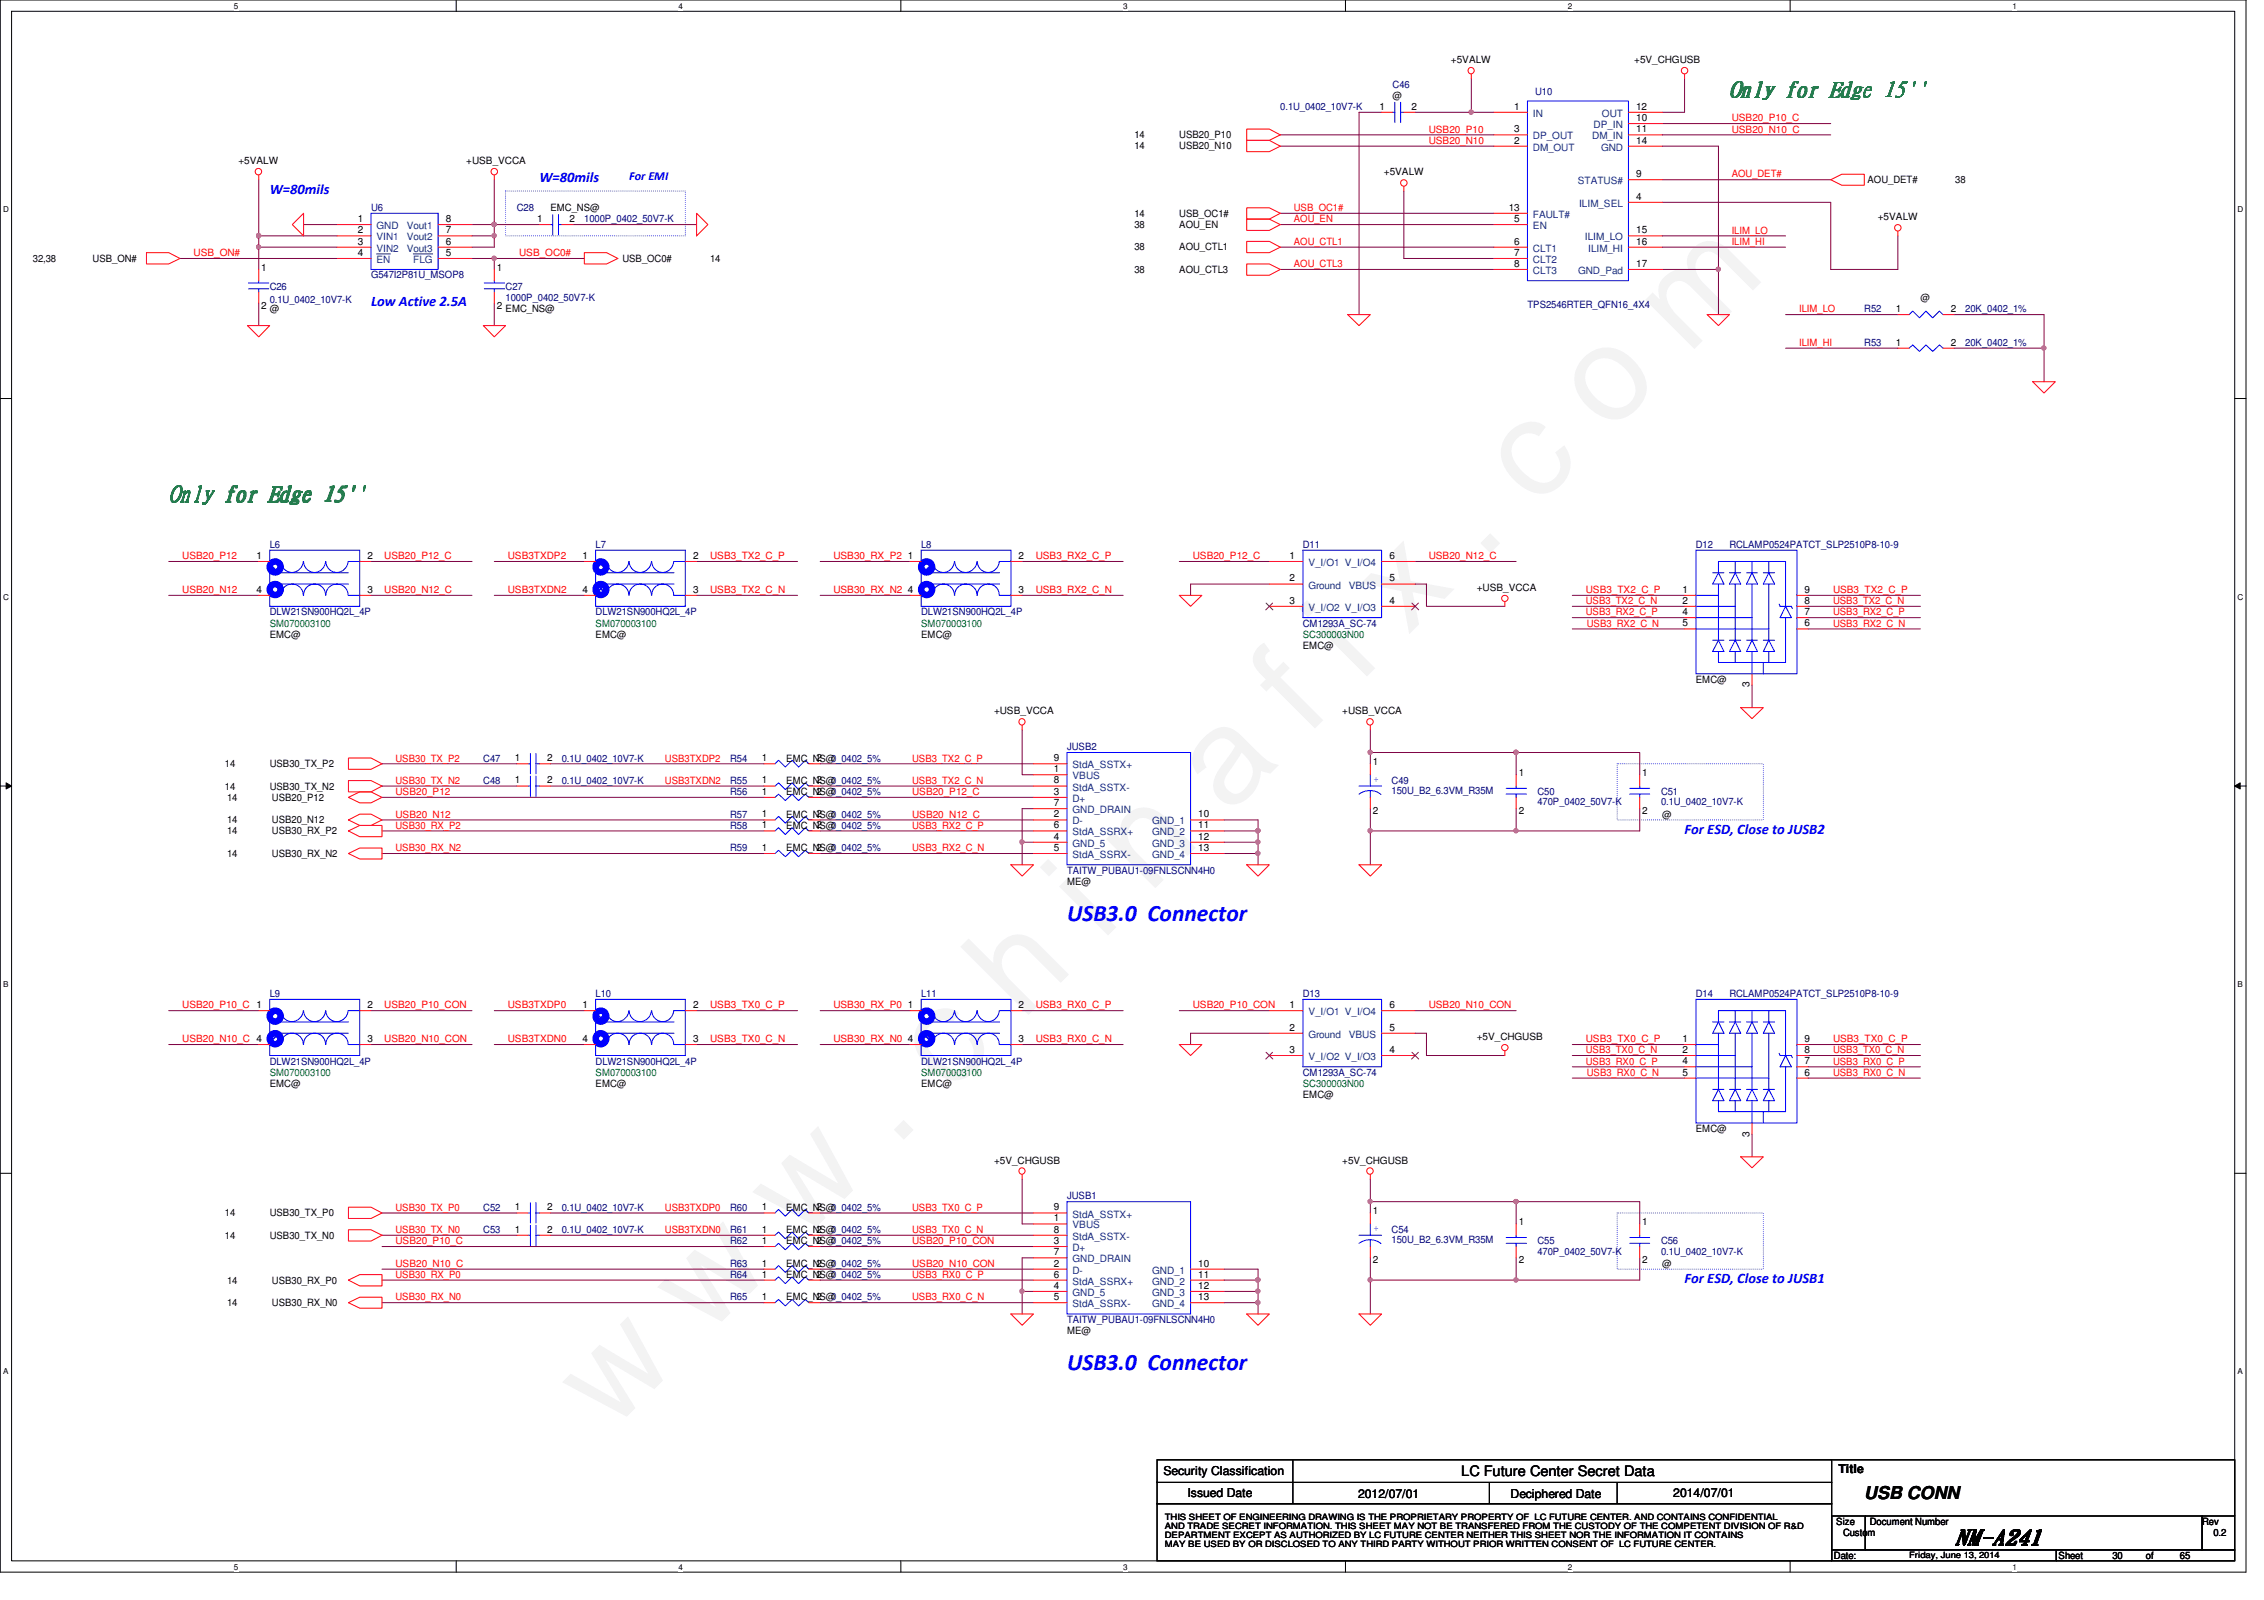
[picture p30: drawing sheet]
<svg xmlns="http://www.w3.org/2000/svg" width="297mm" height="210mm" viewBox="0 0 297 210" stroke-linecap="round" stroke-linejoin="round" font-family="sans-serif">
<defs><g id="words">
<text font-size="17.6" fill="#f0f" x="80.1" y="188" transform="rotate(-45 80.1 188)">w w w . c h i n a f i x . c o m</text>
<g font-size="3.1" fill="#00f">
<text x="140" y="120.8">USB3.0 Connector</text>
<text x="140" y="179.7">USB3.0 Connector</text>
</g>
<g font-size="2.8" fill="#008000">
<text x="227" y="12.6">Only for Edge 15''</text>
<text x="22.2" y="65.6">Only for Edge 15''</text>
</g>
<text font-size="2.8" x="256.4" y="202.7">NM-A241</text>
<text font-size="2.3" x="244.6" y="196.6">USB CONN</text>
<g font-size="1.9" fill="#00f">
<text x="70.8" y="23.9">W=80mils</text>
<text x="35.4" y="25.4">W=80mils</text>
<text x="48.7" y="40.1">Low Active 2.5A</text>
<text x="221" y="109.4">For ESD, Close to JUSB2</text>
<text x="221" y="168.3">For ESD, Close to JUSB1</text>
</g>
<text font-size="1.9" x="191.7" y="193.7">LC Future Center Secret Data</text>
<text font-size="1.6" fill="#00f" x="82.5" y="23.6">For EMI</text>
<g font-size="1.6">
<text x="152.7" y="193.5">Security Classification</text>
<text x="155.8" y="196.3">Issued Date</text>
<text x="178.2" y="196.5">2012/07/01</text>
<text x="198.2" y="196.5">Deciphered Date</text>
<text x="219.5" y="196.3">2014/07/01</text>
<text x="241.2" y="193.2">Title</text>
</g>
<g font-size="1.3" fill="#000080">
<text x="182.7" y="11.5">C46</text>
<text x="168" y="14.4">0.1U_0402_10V7-K</text>
<text x="201.4" y="12.4">U10</text>
<text x="48.7" y="27.7">U6</text>
<text x="67.8" y="27.7">C28</text>
<text x="76.7" y="29.2">1000P_0402_50V7-K</text>
<text x="35.4" y="38">C26</text>
<text x="35.4" y="39.8">0.1U_0402_10V7-K</text>
<text x="48.7" y="36.5">G547I2P81U_MSOP8</text>
<text x="66.3" y="38">C27</text>
<text x="66.3" y="39.5">1000P_0402_50V7-K</text>
<text x="200.4" y="40.4">TPS2546RTER_QFN16_4X4</text>
<text x="244.6" y="41">R52</text>
<text x="257.8" y="41">20K_0402_1%</text>
<text x="244.6" y="45.4">R53</text>
<text x="257.8" y="45.4">20K_0402_1%</text>
<text x="35.4" y="71.9">L6</text>
<text x="78.1" y="71.9">L7</text>
<text x="120.9" y="71.9">L8</text>
<text x="170.9" y="71.9">D11</text>
<text x="222.5" y="71.9">D12</text>
<text x="226.9" y="71.9">RCLAMP0524PATCT_SLP2510P8-10-9</text>
<text x="35.4" y="80.7">DLW21SN900HQ2L_4P</text>
<text x="78.1" y="80.7">DLW21SN900HQ2L_4P</text>
<text x="120.9" y="80.7">DLW21SN900HQ2L_4P</text>
<text x="170.9" y="82.2">CM1293A_SC-74</text>
<text x="63.4" y="99.9">C47</text>
<text x="73.7" y="99.9">0.1U_0402_10V7-K</text>
<text x="95.8" y="99.9">R54</text>
<text x="140" y="98.4">JUSB2</text>
<text x="63.4" y="102.8">C48</text>
<text x="73.7" y="102.8">0.1U_0402_10V7-K</text>
<text x="95.8" y="102.8">R55</text>
<text x="95.8" y="104.3">R56</text>
<text x="95.8" y="107.3">R57</text>
<text x="182.6" y="102.8">C49</text>
<text x="182.6" y="104.2">150U_B2_6.3VM_R35M</text>
<text x="201.7" y="104.3">C50</text>
<text x="201.7" y="105.7">470P_0402_50V7-K</text>
<text x="217.9" y="104.3">C51</text>
<text x="217.9" y="105.7">0.1U_0402_10V7-K</text>
<text x="95.8" y="111.7">R59</text>
<text x="95.8" y="108.8">R58</text>
<text x="140" y="114.6">TAITW_PUBAU1-09FNLSCNN4H0</text>
<text x="35.4" y="130.9">L9</text>
<text x="78.1" y="130.9">L10</text>
<text x="120.9" y="130.9">L11</text>
<text x="170.9" y="130.9">D13</text>
<text x="222.5" y="130.9">D14</text>
<text x="226.9" y="130.9">RCLAMP0524PATCT_SLP2510P8-10-9</text>
<text x="35.4" y="139.7">DLW21SN900HQ2L_4P</text>
<text x="78.1" y="139.7">DLW21SN900HQ2L_4P</text>
<text x="120.9" y="139.7">DLW21SN900HQ2L_4P</text>
<text x="170.9" y="141.1">CM1293A_SC-74</text>
<text x="63.4" y="158.8">C52</text>
<text x="63.4" y="161.8">C53</text>
<text x="73.7" y="158.8">0.1U_0402_10V7-K</text>
<text x="73.7" y="161.8">0.1U_0402_10V7-K</text>
<text x="95.8" y="158.8">R60</text>
<text x="95.8" y="161.8">R61</text>
<text x="140" y="157.4">JUSB1</text>
<text x="182.6" y="161.8">C54</text>
<text x="95.8" y="166.2">R63</text>
<text x="95.8" y="163.2">R62</text>
<text x="95.8" y="167.7">R64</text>
<text x="182.6" y="163.1">150U_B2_6.3VM_R35M</text>
<text x="201.7" y="163.2">C55</text>
<text x="201.7" y="164.6">470P_0402_50V7-K</text>
<text x="217.9" y="163.2">C56</text>
<text x="217.9" y="164.6">0.1U_0402_10V7-K</text>
<text x="95.8" y="170.6">R65</text>
<text x="140" y="173.6">TAITW_PUBAU1-09FNLSCNN4H0</text>
</g>
<g font-size="1.3">
<text x="190.4" y="8.3">+5VALW</text>
<text x="214.4" y="8.3">+5V_CHGUSB</text>
<text x="181" y="14.4">1</text>
<text x="182.7" y="13">@</text>
<text x="185.2" y="14.4">2</text>
<text x="198.7" y="14.4">1</text>
<text x="198.7" y="17.4">3</text>
<text x="214.7" y="14.4">12</text>
<text x="214.7" y="15.9">10</text>
<text x="214.7" y="17.4">11</text>
<text x="31.3" y="21.5">+5VALW</text>
<text x="61.2" y="21.5">+USB_VCCA</text>
<text x="148.8" y="18.1">14</text>
<text x="148.8" y="19.6">14</text>
<text x="154.7" y="18.1">USB20_P10</text>
<text x="154.7" y="19.6">USB20_N10</text>
<text x="181.6" y="23">+5VALW</text>
<text x="198.7" y="18.8">2</text>
<text x="214.7" y="18.8">14</text>
<text x="214.7" y="23.2">9</text>
<text x="46.9" y="29.1">1</text>
<text x="58.5" y="29.1">8</text>
<text x="70.5" y="29.1">1</text>
<text x="72.2" y="27.7">EMC_NS@</text>
<text x="74.7" y="29.1">2</text>
<text x="148.8" y="29.9">38</text>
<text x="148.8" y="28.4">14</text>
<text x="154.7" y="29.9">AOU_EN</text>
<text x="154.7" y="28.4">USB_OC1#</text>
<text x="197.9" y="27.6">13</text>
<text x="198.7" y="29.1">5</text>
<text x="214.7" y="26.2">4</text>
<text x="245" y="24">AOU_DET#</text>
<text x="246.4" y="28.9">+5VALW</text>
<text x="256.5" y="24">38</text>
<text x="4.3" y="34.3">32,38</text>
<text x="12.1" y="34.3">USB_ON#</text>
<text x="34.3" y="35.5">1</text>
<text x="46.9" y="33.6">4</text>
<text x="46.9" y="32.1">3</text>
<text x="46.9" y="30.6">2</text>
<text x="58.5" y="32.1">6</text>
<text x="58.5" y="30.6">7</text>
<text x="58.5" y="33.6">5</text>
<text x="65.2" y="35.5">1</text>
<text x="81.7" y="34.3">USB_OC0#</text>
<text x="93.2" y="34.3">14</text>
<text x="148.8" y="35.8">38</text>
<text x="148.8" y="32.9">38</text>
<text x="154.7" y="35.8">AOU_CTL3</text>
<text x="154.7" y="32.9">AOU_CTL1</text>
<text x="198.7" y="32.1">6</text>
<text x="198.7" y="33.6">7</text>
<text x="198.7" y="35">8</text>
<text x="214.7" y="30.6">15</text>
<text x="214.7" y="35">17</text>
<text x="214.7" y="32.1">16</text>
<text x="34.3" y="40.5">2</text>
<text x="35.4" y="41">@</text>
<text x="65.2" y="40.5">2</text>
<text x="66.3" y="41">EMC_NS@</text>
<text x="248.7" y="40.9">1</text>
<text x="252" y="39.5">@</text>
<text x="255.9" y="40.9">2</text>
<text x="248.7" y="45.3">1</text>
<text x="255.9" y="45.3">2</text>
<text x="33.7" y="73.3">1</text>
<text x="33.7" y="77.8">4</text>
<text x="48.2" y="73.3">2</text>
<text x="48.2" y="77.8">3</text>
<text x="76.4" y="73.3">1</text>
<text x="76.4" y="77.8">4</text>
<text x="90.9" y="73.3">2</text>
<text x="90.9" y="77.8">3</text>
<text x="119.1" y="73.3">1</text>
<text x="119.1" y="77.8">4</text>
<text x="133.6" y="73.3">2</text>
<text x="133.6" y="77.8">3</text>
<text x="169.2" y="73.3">1</text>
<text x="169.2" y="76.3">2</text>
<text x="182.3" y="73.3">6</text>
<text x="182.3" y="76.3">5</text>
<text x="193.8" y="77.5">+USB_VCCA</text>
<text x="220.8" y="77.8">1</text>
<text x="236.8" y="77.8">9</text>
<text x="35.4" y="83.7">EMC@</text>
<text x="78.1" y="83.7">EMC@</text>
<text x="120.9" y="83.7">EMC@</text>
<text x="169.2" y="79.2">3</text>
<text x="182.3" y="79.2">4</text>
<text x="220.8" y="80.7">4</text>
<text x="220.8" y="82.2">5</text>
<text x="220.8" y="79.2">2</text>
<text x="236.8" y="80.7">7</text>
<text x="236.8" y="82.2">6</text>
<text x="236.8" y="79.2">8</text>
<text x="170.9" y="85.2">EMC@</text>
<text x="222.5" y="89.6">EMC@</text>
<text x="130.4" y="93.7">+USB_VCCA</text>
<text x="176.1" y="93.7">+USB_VCCA</text>
<text x="229.5" y="90.2" transform="rotate(-90 229.5 90.2)">3</text>
<text x="29.5" y="100.6">14</text>
<text x="35.4" y="100.6">USB30_TX_P2</text>
<text x="67.6" y="99.9">1</text>
<text x="71.8" y="99.9">2</text>
<text x="99.9" y="99.9">1</text>
<text x="103.2" y="99.9">EMC_NS@0_0402_5%</text>
<text x="107.1" y="99.9">2</text>
<text x="138.3" y="101.3">1</text>
<text x="138.3" y="99.9">9</text>
<text x="180.1" y="100.3">1</text>
<text x="199.3" y="101.8">1</text>
<text x="215.5" y="101.8">1</text>
<text x="29.5" y="103.6">14</text>
<text x="29.8" y="105.1">14</text>
<text x="29.8" y="108">14</text>
<text x="35.4" y="103.6">USB30_TX_N2</text>
<text x="35.7" y="105.1">USB20_P12</text>
<text x="35.7" y="108">USB20_N12</text>
<text x="67.6" y="102.8">1</text>
<text x="71.8" y="102.8">2</text>
<text x="99.9" y="102.8">1</text>
<text x="99.9" y="104.3">1</text>
<text x="99.9" y="107.2">1</text>
<text x="103.2" y="102.8">EMC_NS@0_0402_5%</text>
<text x="103.2" y="104.3">EMC_NS@0_0402_5%</text>
<text x="103.2" y="107.3">EMC_NS@0_0402_5%</text>
<text x="107.1" y="102.8">2</text>
<text x="107.1" y="104.3">2</text>
<text x="107.1" y="107.2">2</text>
<text x="138.3" y="102.8">8</text>
<text x="138.3" y="104.3">3</text>
<text x="138.3" y="107.2">2</text>
<text x="138.3" y="105.7">7</text>
<text x="157.2" y="107.2">10</text>
<text x="180.1" y="106.8">2</text>
<text x="199.3" y="106.8">2</text>
<text x="215.5" y="106.8">2</text>
<text x="218.1" y="107.3">@</text>
<text x="29.8" y="109.5">14</text>
<text x="29.8" y="112.4">14</text>
<text x="35.7" y="109.5">USB30_RX_P2</text>
<text x="35.7" y="112.4">USB30_RX_N2</text>
<text x="99.9" y="111.6">1</text>
<text x="99.9" y="108.7">1</text>
<text x="103.2" y="111.7">EMC_NS@0_0402_5%</text>
<text x="103.2" y="108.8">EMC_NS@0_0402_5%</text>
<text x="107.1" y="111.6">2</text>
<text x="107.1" y="108.7">2</text>
<text x="138.3" y="110.2">4</text>
<text x="138.3" y="111.6">5</text>
<text x="138.3" y="108.7">6</text>
<text x="157.2" y="108.7">11</text>
<text x="157.2" y="111.6">13</text>
<text x="157.2" y="110.2">12</text>
<text x="140" y="116.1">ME@</text>
<text x="48.2" y="132.2">2</text>
<text x="48.2" y="136.7">3</text>
<text x="76.4" y="132.2">1</text>
<text x="76.4" y="136.7">4</text>
<text x="90.9" y="132.2">2</text>
<text x="90.9" y="136.7">3</text>
<text x="119.1" y="132.2">1</text>
<text x="119.1" y="136.7">4</text>
<text x="133.6" y="132.2">2</text>
<text x="133.6" y="136.7">3</text>
<text x="169.2" y="132.2">1</text>
<text x="169.2" y="135.2">2</text>
<text x="182.3" y="132.2">6</text>
<text x="182.3" y="135.2">5</text>
<text x="193.8" y="136.4">+5V_CHGUSB</text>
<text x="220.8" y="136.7">1</text>
<text x="236.8" y="136.7">9</text>
<text x="35.4" y="142.6">EMC@</text>
<text x="78.1" y="142.6">EMC@</text>
<text x="120.9" y="142.6">EMC@</text>
<text x="169.2" y="138.1">3</text>
<text x="182.3" y="138.1">4</text>
<text x="220.8" y="139.6">4</text>
<text x="220.8" y="141.1">5</text>
<text x="220.8" y="138.1">2</text>
<text x="236.8" y="139.6">7</text>
<text x="236.8" y="141.1">6</text>
<text x="236.8" y="138.1">8</text>
<text x="170.9" y="144.1">EMC@</text>
<text x="222.5" y="148.5">EMC@</text>
<text x="229.5" y="149.1" transform="rotate(-90 229.5 149.1)">3</text>
<text x="130.4" y="152.7">+5V_CHGUSB</text>
<text x="176.1" y="152.7">+5V_CHGUSB</text>
<text x="29.5" y="159.6">14</text>
<text x="35.4" y="159.6">USB30_TX_P0</text>
<text x="67.6" y="158.8">1</text>
<text x="67.6" y="161.7">1</text>
<text x="71.8" y="158.8">2</text>
<text x="71.8" y="161.7">2</text>
<text x="99.9" y="158.8">1</text>
<text x="99.9" y="161.7">1</text>
<text x="103.2" y="158.8">EMC_NS@0_0402_5%</text>
<text x="103.2" y="161.8">EMC_NS@0_0402_5%</text>
<text x="107.1" y="158.8">2</text>
<text x="107.1" y="161.7">2</text>
<text x="138.3" y="160.2">1</text>
<text x="138.3" y="161.7">8</text>
<text x="138.3" y="158.8">9</text>
<text x="180.1" y="159.3">1</text>
<text x="199.3" y="160.7">1</text>
<text x="215.5" y="160.7">1</text>
<text x="29.5" y="162.5">14</text>
<text x="35.4" y="162.5">USB30_TX_N0</text>
<text x="99.9" y="166.2">1</text>
<text x="99.9" y="163.2">1</text>
<text x="99.9" y="167.6">1</text>
<text x="103.2" y="166.2">EMC_NS@0_0402_5%</text>
<text x="103.2" y="163.2">EMC_NS@0_0402_5%</text>
<text x="103.2" y="167.7">EMC_NS@0_0402_5%</text>
<text x="107.1" y="166.2">2</text>
<text x="107.1" y="163.2">2</text>
<text x="107.1" y="167.6">2</text>
<text x="138.3" y="163.2">3</text>
<text x="138.3" y="166.2">2</text>
<text x="138.3" y="164.7">7</text>
<text x="138.3" y="167.6">6</text>
<text x="157.2" y="167.6">11</text>
<text x="157.2" y="166.2">10</text>
<text x="180.1" y="165.7">2</text>
<text x="199.3" y="165.7">2</text>
<text x="215.5" y="165.7">2</text>
<text x="218.1" y="166.2">@</text>
<text x="29.8" y="171.4">14</text>
<text x="29.8" y="168.4">14</text>
<text x="35.7" y="171.4">USB30_RX_N0</text>
<text x="35.7" y="168.4">USB30_RX_P0</text>
<text x="99.9" y="170.6">1</text>
<text x="103.2" y="170.6">EMC_NS@0_0402_5%</text>
<text x="107.1" y="170.6">2</text>
<text x="138.3" y="169.1">4</text>
<text x="138.3" y="170.6">5</text>
<text x="157.2" y="170.6">13</text>
<text x="157.2" y="169.1">12</text>
<text x="140" y="175">ME@</text>
<text x="240.9" y="200.1">Size</text>
<text x="241.8" y="201.5">Custom</text>
<text x="245.3" y="200.1">Document Number</text>
<text x="288.9" y="200.1">Rev</text>
<text x="290.4" y="201.5">0.2</text>
<text x="240.6" y="204.5">Date:</text>
<text x="270.1" y="204.5">Sheet</text>
<text x="277.2" y="204.5">30</text>
<text x="281.6" y="204.5">of</text>
<text x="286" y="204.5">65</text>
</g>
<g font-size="1.3" fill="#f00">
<text x="187.4" y="17.4">USB20_P10</text>
<text x="227.2" y="17.4">USB20_N10_C</text>
<text x="227.2" y="15.9">USB20_P10_C</text>
<text x="187.4" y="18.9">USB20_N10</text>
<text x="227.2" y="23.3">AOU_DET#</text>
<text x="169.8" y="29.2">AOU_EN</text>
<text x="169.8" y="27.7">USB_OC1#</text>
<text x="25.4" y="33.6">USB_ON#</text>
<text x="68.1" y="33.6">USB_OC0#</text>
<text x="169.8" y="32.1">AOU_CTL1</text>
<text x="169.8" y="35.1">AOU_CTL3</text>
<text x="227.2" y="32.1">ILIM_HI</text>
<text x="227.2" y="30.6">ILIM_LO</text>
<text x="236" y="41">ILIM_LO</text>
<text x="236" y="45.4">ILIM_HI</text>
<text x="23.9" y="77.8">USB20_N12</text>
<text x="23.9" y="73.4">USB20_P12</text>
<text x="50.4" y="77.8">USB20_N12_C</text>
<text x="50.4" y="73.4">USB20_P12_C</text>
<text x="66.6" y="77.8">USB3TXDN2</text>
<text x="66.6" y="73.4">USB3TXDP2</text>
<text x="93.2" y="77.8">USB3_TX2_C_N</text>
<text x="93.2" y="73.4">USB3_TX2_C_P</text>
<text x="109.3" y="77.8">USB30_RX_N2</text>
<text x="109.3" y="73.4">USB30_RX_P2</text>
<text x="135.9" y="77.8">USB3_RX2_C_N</text>
<text x="135.9" y="73.4">USB3_RX2_C_P</text>
<text x="156.5" y="73.4">USB20_P12_C</text>
<text x="187.4" y="73.4">USB20_N12_C</text>
<text x="208.1" y="77.8">USB3_TX2_C_P</text>
<text x="240.5" y="77.8">USB3_TX2_C_P</text>
<text x="208.1" y="79.2">USB3_TX2_C_N</text>
<text x="208.1" y="80.7">USB3_RX2_C_P</text>
<text x="208.2" y="82.2">USB3_RX2_C_N</text>
<text x="240.5" y="80.7">USB3_RX2_C_P</text>
<text x="240.5" y="79.2">USB3_TX2_C_N</text>
<text x="240.5" y="82.2">USB3_RX2_C_N</text>
<text x="51.9" y="99.9">USB30_TX_P2</text>
<text x="87.2" y="99.9">USB3TXDP2</text>
<text x="119.7" y="99.9">USB3_TX2_C_P</text>
<text x="51.9" y="102.8">USB30_TX_N2</text>
<text x="51.9" y="107.3">USB20_N12</text>
<text x="51.9" y="104.3">USB20_P12</text>
<text x="87.2" y="102.8">USB3TXDN2</text>
<text x="119.7" y="107.3">USB20_N12_C</text>
<text x="119.7" y="102.8">USB3_TX2_C_N</text>
<text x="119.7" y="104.3">USB20_P12_C</text>
<text x="51.9" y="111.7">USB30_RX_N2</text>
<text x="51.9" y="108.7">USB30_RX_P2</text>
<text x="119.7" y="108.7">USB3_RX2_C_P</text>
<text x="119.7" y="111.7">USB3_RX2_C_N</text>
<text x="23.9" y="136.7">USB20_N10_C 4</text>
<text x="23.9" y="132.3">USB20_P10_C 1</text>
<text x="50.4" y="136.7">USB20_N10_CON</text>
<text x="50.4" y="132.3">USB20_P10_CON</text>
<text x="66.6" y="136.7">USB3TXDN0</text>
<text x="66.6" y="132.3">USB3TXDP0</text>
<text x="93.2" y="136.7">USB3_TX0_C_N</text>
<text x="93.2" y="132.3">USB3_TX0_C_P</text>
<text x="109.3" y="136.7">USB30_RX_N0</text>
<text x="109.3" y="132.3">USB30_RX_P0</text>
<text x="135.9" y="136.7">USB3_RX0_C_N</text>
<text x="135.9" y="132.3">USB3_RX0_C_P</text>
<text x="156.5" y="132.3">USB20_P10_CON</text>
<text x="187.4" y="132.3">USB20_N10_CON</text>
<text x="208.1" y="136.7">USB3_TX0_C_P</text>
<text x="240.5" y="136.7">USB3_TX0_C_P</text>
<text x="208.1" y="138.2">USB3_TX0_C_N</text>
<text x="208.1" y="139.7">USB3_RX0_C_P</text>
<text x="208.2" y="141.1">USB3_RX0_C_N</text>
<text x="240.5" y="138.2">USB3_TX0_C_N</text>
<text x="240.5" y="139.7">USB3_RX0_C_P</text>
<text x="240.5" y="141.1">USB3_RX0_C_N</text>
<text x="51.9" y="161.8">USB30_TX_N0</text>
<text x="51.9" y="158.8">USB30_TX_P0</text>
<text x="87.2" y="158.8">USB3TXDP0</text>
<text x="87.2" y="161.8">USB3TXDN0</text>
<text x="119.7" y="158.8">USB3_TX0_C_P</text>
<text x="119.7" y="161.8">USB3_TX0_C_N</text>
<text x="51.9" y="167.6">USB30_RX_P0</text>
<text x="51.9" y="166.2">USB20_N10_C</text>
<text x="51.9" y="163.2">USB20_P10_C</text>
<text x="119.7" y="166.2">USB20_N10_CON</text>
<text x="119.7" y="163.2">USB20_P10_CON</text>
<text x="119.7" y="167.6">USB3_RX0_C_P</text>
<text x="51.9" y="170.6">USB30_RX_N0</text>
<text x="119.7" y="170.6">USB3_RX0_C_N</text>
</g>
<g font-size="1.3" fill="#004080">
<text x="201.1" y="15.3">IN</text>
<text x="209.1" y="16.8">DP_IN</text>
<text x="210.2" y="15.3">OUT</text>
<text x="201.1" y="19.8">DM_OUT</text>
<text x="201.1" y="18.3">DP_OUT</text>
<text x="208.9" y="18.3">DM_IN</text>
<text x="210.1" y="19.8">GND</text>
<text x="201.1" y="28.6">FAULT#</text>
<text x="207" y="24.2">STATUS#</text>
<text x="207.2" y="27.1">ILIM_SEL</text>
<text x="49.4" y="33">VIN2</text>
<text x="49.4" y="30.1">GND</text>
<text x="49.4" y="34.5">EN</text>
<text x="49.4" y="31.5">VIN1</text>
<text x="53.4" y="33">Vout3</text>
<text x="53.4" y="31.5">Vout2</text>
<text x="53.4" y="30.1">Vout1</text>
<text x="54.2" y="34.5">FLG</text>
<text x="201.1" y="30.1">EN</text>
<text x="201.1" y="33">CLT1</text>
<text x="201.1" y="34.5">CLT2</text>
<text x="201.1" y="35.9">CLT3</text>
<text x="207" y="35.9">GND_Pad</text>
<text x="207.9" y="31.5">ILIM_LO</text>
<text x="208.4" y="33">ILIM_HI</text>
<text x="171.7" y="74.3">V_I/O1 V_I/O4</text>
<text x="171.7" y="77.2">Ground</text>
<text x="176.9" y="77.2">VBUS</text>
<text x="171.7" y="80.1">V_I/O2 V_I/O3</text>
<text x="140.7" y="100.8">StdA_SSTX+</text>
<text x="140.7" y="102.2">VBUS</text>
<text x="140.7" y="103.7">StdA_SSTX-</text>
<text x="140.7" y="105.2">D+</text>
<text x="140.7" y="106.7">GND_DRAIN</text>
<text x="140.7" y="108.2">D-</text>
<text x="140.7" y="111.1">GND_5</text>
<text x="140.7" y="112.6">StdA_SSRX-</text>
<text x="140.7" y="109.6">StdA_SSRX+</text>
<text x="151.2" y="109.6">GND_2</text>
<text x="151.2" y="108.2">GND_1</text>
<text x="151.2" y="112.6">GND_4</text>
<text x="151.2" y="111.1">GND_3</text>
<text x="171.7" y="133.2">V_I/O1 V_I/O4</text>
<text x="171.7" y="136.1">Ground</text>
<text x="176.9" y="136.1">VBUS</text>
<text x="171.7" y="139.1">V_I/O2 V_I/O3</text>
<text x="140.7" y="161.2">VBUS</text>
<text x="140.7" y="159.7">StdA_SSTX+</text>
<text x="140.7" y="162.6">StdA_SSTX-</text>
<text x="140.7" y="164.1">D+</text>
<text x="140.7" y="167.1">D-</text>
<text x="140.7" y="165.6">GND_DRAIN</text>
<text x="151.2" y="167.1">GND_1</text>
<text x="140.7" y="170">GND_5</text>
<text x="140.7" y="171.5">StdA_SSRX-</text>
<text x="140.7" y="168.5">StdA_SSRX+</text>
<text x="151.2" y="168.5">GND_2</text>
<text x="151.2" y="171.5">GND_4</text>
<text x="151.2" y="170">GND_3</text>
</g>
<g font-size="1.3" fill="#008000">
<text x="35.4" y="82.2">SM070003100</text>
<text x="78.1" y="82.2">SM070003100</text>
<text x="120.9" y="82.2">SM070003100</text>
<text x="170.9" y="83.7">SC300003N00</text>
<text x="35.4" y="141.1">SM070003100</text>
<text x="78.1" y="141.1">SM070003100</text>
<text x="120.9" y="141.1">SM070003100</text>
<text x="170.9" y="142.6">SC300003N00</text>
</g>
<g font-size="1.3" fill="#00f">
<text x="180.2" y="102.6">+</text>
<text x="180.2" y="161.5">+</text>
</g>
<g font-size="1.1">
<text x="30.7" y="1.1">5</text>
<text x="89" y="1.1">4</text>
<text x="147.4" y="1.1">3</text>
<text x="205.7" y="1.1">2</text>
<text x="264" y="1.1">1</text>
<text x=".4" y="27.9">D</text>
<text x="293.6" y="27.9">D</text>
<text x=".4" y="78.7">C</text>
<text x="293.6" y="78.7">C</text>
<text x=".4" y="129.5">B</text>
<text x="293.6" y="129.5">B</text>
<text x=".4" y="180.3">A</text>
<text x="293.6" y="180.3">A</text>
<text x="152.8" y="201.8">DEPARTMENT EXCEPT AS AUTHORIZED BY LC FUTURE CENTER NEITHER THIS SHEET NOR THE INFORMATION IT CONTAINS</text>
<text x="152.8" y="202.9">MAY BE USED BY OR DISCLOSED TO ANY THIRD PARTY WITHOUT PRIOR WRITTEN CONSENT OF LC FUTURE CENTER.</text>
<text x="152.8" y="199.4">THIS SHEET OF ENGINEERING DRAWING IS THE PROPRIETARY PROPERTY OF LC FUTURE CENTER. AND CONTAINS CONFIDENTIAL</text>
<text x="152.8" y="200.6">AND TRADE SECRET INFORMATION. THIS SHEET MAY NOT BE TRANSFERED FROM THE CUSTODY OF THE COMPETENT DIVISION OF R&amp;D</text>
<text x="30.7" y="205.9">5</text>
<text x="89" y="205.9">4</text>
<text x="147.4" y="205.9">3</text>
<text x="205.7" y="205.9">2</text>
<text x="250.5" y="204.4">Friday, June 13, 2014</text>
<text x="264" y="205.9">1</text>
</g>
</g></defs>
<path d="M0 0h294.7v206.2h-294.7zM1.5 1.5h291.7v203.3h-291.7z" fill="none" stroke="#000" stroke-width=".13"/>
<g fill="#fff">
<path d="M30.7 .2h.6v1.2h-.6z"/>
<path d="M30.7 204.9h.6v1.2h-.6z"/>
</g>
<path d="M59.9 0v1.5M59.9 204.8v1.4" fill="none" stroke="#000" stroke-width=".13"/>
<g fill="#fff">
<path d="M89 .2h.6v1.2h-.6z"/>
<path d="M89 204.9h.6v1.2h-.6z"/>
</g>
<path d="M118.2 0v1.5M118.2 204.8v1.4" fill="none" stroke="#000" stroke-width=".13"/>
<g fill="#fff">
<path d="M147.4 .2h.6v1.2h-.6z"/>
<path d="M147.4 204.9h.6v1.2h-.6z"/>
</g>
<path d="M176.5 0v1.5M176.5 204.8v1.4" fill="none" stroke="#000" stroke-width=".13"/>
<g fill="#fff">
<path d="M205.7 .2h.6v1.2h-.6z"/>
<path d="M205.7 204.9h.6v1.2h-.6z"/>
</g>
<path d="M234.9 0v1.5M234.9 204.8v1.4" fill="none" stroke="#000" stroke-width=".13"/>
<g fill="#fff">
<path d="M264 .2h.6v1.2h-.6z"/>
<path d="M264 204.9h.6v1.2h-.6z"/>
<path d="M.4 26.9h.8v1.2h-.8z"/>
<path d="M293.6 26.9h.7v1.2h-.7z"/>
<path d="M.4 77.7h.8v1.2h-.8z"/>
<path d="M293.6 77.7h.7v1.2h-.7z"/>
</g>
<path d="M0 52.3h1.5M293.2 52.3h1.5" fill="none" stroke="#000" stroke-width=".13"/>
<g fill="#fff">
<path d="M.4 128.5h.7v1.2h-.7z"/>
<path d="M293.6 128.5h.7v1.2h-.7z"/>
</g>
<path d="M0 103.1h1.5M.8 102.7l.7 .4-.7 .4zM293.2 103.1l.7-.4v.8zM293.2 103.1h1.5" fill="none" stroke="#000" stroke-width=".13"/>
<path d="M.8 102.7l.7 .4-.7 .4zM293.2 103.1l.7-.4v.8z" fill="#000"/>
<g fill="#fff">
<path d="M.4 179.3h.7v1.2h-.7z"/>
<path d="M293.6 179.3h.7v1.2h-.7z"/>
</g>
<path d="M0 153.9h1.5M293.2 153.9h1.5" fill="none" stroke="#000" stroke-width=".13"/>
<path d="M66.3 25.1h23.6v5.8h-23.6z" fill="none" stroke="#00f" stroke-width=".13" stroke-dasharray="0 .3"/>
<g fill="none" stroke="#800040" stroke-width=".13">
<path d="M64.9 29.5v1.4h-3M50.1 112h50.1M50.1 109h50.1M50.1 107.6h50.1M50.1 104.6h50.1M50.1 100.2h17.7M50.1 103.1h17.7M50.1 159.1h17.7M50.1 167.9h50.1M50.1 170.9h50.1M50.1 166.5h50.1M50.1 163.5h50.1"/>
<path d="M50.1 162.1h17.7"/>
</g>
<circle cx="64.8" cy="30.9" r=".29" fill="#f0f"/>
<circle cx="64.8" cy="30.9" r=".29" fill="none" stroke="#f0f" stroke-width=".13"/>
<circle cx="64.8" cy="29.4" r=".29" fill="#f0f"/>
<circle cx="64.8" cy="29.4" r=".29" fill="none" stroke="#f0f" stroke-width=".13"/>
<path d="M64.9 23.6v5.9h-3M64.9 30.9v1.5h-3" fill="none" stroke="#800040" stroke-width=".13"/>
<circle cx="64.8" cy="29.4" r=".29" fill="#f0f"/>
<circle cx="64.8" cy="29.4" r=".29" fill="none" stroke="#f0f" stroke-width=".13"/>
<path d="M33.9 30.9h10.3M64.9 39.8v2.9M64.9 33.9v1.4" fill="none" stroke="#800040" stroke-width=".13"/>
<circle cx="33.9" cy="30.9" r=".29" fill="#f0f"/>
<circle cx="33.9" cy="30.9" r=".29" fill="none" stroke="#f0f" stroke-width=".13"/>
<path d="M33.9 23.6v7.3" fill="none" stroke="#800040" stroke-width=".13"/>
<circle cx="33.9" cy="30.9" r=".29" fill="#f0f"/>
<circle cx="33.9" cy="30.9" r=".29" fill="none" stroke="#f0f" stroke-width=".13"/>
<path d="M33.9 32.4h10.3" fill="none" stroke="#800040" stroke-width=".13"/>
<circle cx="33.9" cy="32.4" r=".29" fill="#f0f"/>
<circle cx="33.9" cy="32.4" r=".29" fill="none" stroke="#f0f" stroke-width=".13"/>
<path d="M33.9 30.9v1.5" fill="none" stroke="#800040" stroke-width=".13"/>
<circle cx="33.9" cy="30.9" r=".29" fill="#f0f"/>
<circle cx="33.9" cy="30.9" r=".29" fill="none" stroke="#f0f" stroke-width=".13"/>
<path d="M23.6 33.9h20.6M39.8 29.5h4.4M64.9 29.5h5.9" fill="none" stroke="#800040" stroke-width=".13"/>
<circle cx="64.8" cy="29.4" r=".29" fill="#f0f"/>
<circle cx="64.8" cy="29.4" r=".29" fill="none" stroke="#f0f" stroke-width=".13"/>
<path d="M64.9 33.9h11.8" fill="none" stroke="#800040" stroke-width=".13"/>
<circle cx="64.8" cy="33.9" r=".29" fill="#f0f"/>
<circle cx="64.8" cy="33.9" r=".29" fill="none" stroke="#f0f" stroke-width=".13"/>
<g fill="none" stroke="#800040" stroke-width=".13">
<path d="M193 10.3v4.4h3M218.1 19.2h7.4M221 10.3v4.4h-2.9M33.9 32.4v2.9M33.9 39.8v2.9M61.9 33.9h3M249 30.9v4.4M22.1 78.1h11.8M22.1 73.7h11.8M48.7 78.1h13.2M48.7 73.7h13.2M64.9 78.1h11.8"/>
<path d="M64.9 73.7h11.8M237.2 78.1h14.8M237.2 79.5h14.8M237.2 81h14.8M237.2 82.5h14.8M22.1 137h11.8M22.1 132.6h11.8M48.7 137h13.2M48.7 132.6h13.2M64.9 137h11.8M64.9 132.6h11.8M237.2 137h14.8"/>
<path d="M237.2 138.5h14.8M237.2 140h14.8M237.2 141.4h14.8"/>
</g>
<circle cx="193" cy="14.7" r=".29" fill="#f0f"/>
<circle cx="193" cy="14.7" r=".29" fill="none" stroke="#f0f" stroke-width=".13"/>
<path d="M256.4 41.3h11.8v4.4M256.4 45.7h11.8M268.2 45.7v4.4" fill="none" stroke="#800040" stroke-width=".13"/>
<circle cx="268.1" cy="45.7" r=".29" fill="#f0f"/>
<circle cx="268.1" cy="45.7" r=".29" fill="none" stroke="#f0f" stroke-width=".13"/>
<path d="M168 19.2h28M168 17.7h28M181.3 14.7h-3v26.6M185.7 14.7h7.3M218.1 17.7h22.1M218.1 16.2h22.1M225.5 19.2v16.1M218.1 26.5h22.1v8.8h8.8M218.1 23.6h22.1M234.3 41.3h14.7M234.3 45.7h14.7" fill="none" stroke="#800040" stroke-width=".13"/>
<g fill="none" stroke="#f00" stroke-width=".13">
<path d="M163.6 16.9h2.9l1.5 .8-1.5 .7h-2.9zM163.6 18.4h2.9l1.5 .8-1.5 .7h-2.9zM181.3 14.7h1.4M184.2 14.7h1.5M193 9.7v.6M221 9.7v.6M19.2 33.1h2.9l1.5 .8-1.5 .7h-2.9zM33.9 23v.6M39.8 28v2.9l-1.4-1.4zM64.9 23v.6M64.9 35.3v1.5M64.9 38.3v1.5"/>
<path d="M240.2 23.6l1.4-.7h3v1.4h-3zM249 30.4v.5M32.5 42.7h2.9l-1.5 1.5zM63.4 42.7h2.9l-1.4 1.5zM249 41.3h1.5M254.9 41.3h1.5M266.7 50.1h3l-1.5 1.5zM45.7 99.4h3l1.4 .8-1.4 .7h-3zM45.7 102.4h3l1.4 .7-1.4 .8h-3zM45.7 109l1.5-.7h2.9v1.5h-2.9zM45.7 112l1.5-.7h2.9v1.4h-2.9zM45.7 104.6l1.5-.7h1.5l1.4 .7-1.4 .7h-1.5z"/>
<path d="M45.7 107.6l1.5-.8h1.5l1.4 .8-1.4 .7h-1.5zM45.7 158.4h3l1.4 .7-1.4 .8h-3zM45.7 161.3h3l1.4 .8-1.4 .7h-3zM45.7 170.9l1.5-.7h2.9v1.4h-2.9zM45.7 167.9l1.5-.7h2.9v1.5h-2.9z"/>
<circle cx="193" cy="9.3" r=".42"/>
<circle cx="221" cy="9.3" r=".43"/>
<circle cx="33.9" cy="22.5" r=".43"/>
<circle cx="64.8" cy="22.5" r=".43"/>
<circle cx="184.2" cy="24" r=".43"/>
<circle cx="249" cy="29.9" r=".43"/>
</g>
<path d="M151.8 191.5h88.5v3h-88.5zM151.8 194.5h88.5v2.8h-88.5zM151.8 197.3h88.5v7.5h-88.5zM169.6 191.5v5.8M195.4 194.5v2.8M212.2 194.5v2.8M240.2 191.5h53v7.4M240.3 198.9h4.4v4.4h-4.4zM244.7 198.9h44.2v4.4h-44.2zM288.9 198.9h4.3v4.4h-4.3zM240.3 203.3h29.5v1.5h-29.5zM269.8 203.3h23.4v1.5h-23.4z" fill="none" stroke="#000" stroke-width=".13"/>
<g fill="none" stroke="#00f" stroke-width=".13">
<path d="M182.7 14.7h.3M183 13.4v2.7M183.8 13.4v2.7M183.8 14.7h.4M63.5 37.9h2.7M63.5 37.1h2.7M64.9 36.8v.3M64.9 37.9v.4M250.5 41.3l.4-.5 .9 .9 .9-.9 .9 .9 .9-.9 .4 .5M35.4 73.7h1.5a1.46 1.46 0 0 0 1.4 1.4 1.46 1.46 0 0 0 1.5-1.4M35.4 78.1h1.5a1.46 1.46 0 0 1 1.4-1.5 1.46 1.46 0 0 1 1.5 1.5M36.9 75.1h8.8"/>
<path d="M36.9 76.6h8.8M39.8 73.7a1.44 1.44 0 0 0 1.5 1.4 1.44 1.44 0 0 0 1.4-1.4M42.7 78.1a1.44 1.44 0 0 0-1.4-1.5 1.44 1.44 0 0 0-1.5 1.5M42.8 73.7a1.46 1.46 0 0 0 1.4 1.4 1.46 1.46 0 0 0 1.5-1.4M45.7 78.1a1.46 1.46 0 0 0-1.5-1.5 1.46 1.46 0 0 0-1.4 1.5M45.7 73.7h1.5M45.7 78.1h1.5"/>
</g>
<circle cx="36.1" cy="74.4" r=".72" fill="#fff"/>
<circle cx="36.1" cy="74.4" r=".72" fill="#00f"/>
<circle cx="36.1" cy="74.4" r=".72" fill="none" stroke="#00f" stroke-width=".85"/>
<circle cx="36.1" cy="77.3" r=".72" fill="#fff"/>
<circle cx="36.1" cy="77.3" r=".72" fill="#00f"/>
<circle cx="36.1" cy="77.3" r=".72" fill="none" stroke="#00f" stroke-width=".85"/>
<g fill="none" stroke="#00f" stroke-width=".13">
<path d="M48.7 28h8.8v7.3h-8.8zM250.5 45.7l.4-.4 .9 .8 .9-.8 .9 .8 .9-.8 .4 .4M35.4 72.2h11.8v7.3h-11.8zM35.4 132.6h1.5a1.46 1.46 0 0 0 1.4 1.4 1.46 1.46 0 0 0 1.5-1.4M35.4 137h1.5a1.46 1.46 0 0 1 1.4-1.4 1.46 1.46 0 0 1 1.5 1.4M36.9 134.1h8.8M36.9 135.6h8.8M39.8 132.6a1.44 1.44 0 0 0 1.5 1.4 1.44 1.44 0 0 0 1.4-1.4M39.8 137a1.44 1.44 0 0 1 1.5-1.4 1.44 1.44 0 0 1 1.4 1.4M42.8 132.6a1.46 1.46 0 0 0 1.4 1.4 1.46 1.46 0 0 0 1.5-1.4M42.8 137a1.46 1.46 0 0 1 1.4-1.4 1.46 1.46 0 0 1 1.5 1.4M45.7 132.6h1.5"/>
<path d="M45.7 137h1.5"/>
</g>
<g fill="none" stroke="#f00" stroke-width=".13">
<path d="M44.2 32.4h4.5M44.2 29.5h4.5M44.2 33.9h4.5M44.2 30.9h4.5M57.5 33.9h4.4M57.5 32.4h4.4M57.5 30.9h4.4M57.5 29.5h4.4M249 45.7h1.5M254.9 45.7h1.5M33.9 73.7h1.5M33.9 78.1h1.5"/>
<path d="M47.2 73.7h1.5M47.2 78.1h1.5"/>
</g>
<path d="M49.4 33.3h1.8M54.2 33.3h2.6" fill="none" stroke="#004080" stroke-width=".13"/>
<circle cx="36.1" cy="133.3" r=".72" fill="#fff"/>
<circle cx="36.1" cy="133.3" r=".72" fill="#00f"/>
<circle cx="36.1" cy="133.3" r=".72" fill="none" stroke="#00f" stroke-width=".85"/>
<circle cx="36.1" cy="136.3" r=".72" fill="#fff"/>
<circle cx="36.1" cy="136.3" r=".72" fill="#00f"/>
<circle cx="36.1" cy="136.3" r=".72" fill="none" stroke="#00f" stroke-width=".85"/>
<path d="M200.4 13.3h13.3v23.5h-13.3zM32.6 37.9h2.7M32.6 37.1h2.7M33.9 36.8v.3M33.9 37.9v.4M35.4 131.1h11.8v7.4h-11.8z" fill="none" stroke="#00f" stroke-width=".13"/>
<g fill="none" stroke="#f00" stroke-width=".13">
<path d="M196 14.7h4.4M196 19.2h4.4M196 17.7h4.4M213.7 16.2h4.4M213.7 17.7h4.4M213.7 14.7h4.4M213.7 19.2h4.4M33.9 35.3v1.5M33.9 38.3v1.5M213.7 23.6h4.4M33.9 132.6h1.5M33.9 137h1.5"/>
<path d="M47.2 132.6h1.5M47.2 137h1.5"/>
</g>
<circle cx="64.8" cy="30.9" r=".29" fill="#f0f"/>
<circle cx="64.8" cy="30.9" r=".29" fill="none" stroke="#f0f" stroke-width=".13"/>
<circle cx="64.8" cy="29.4" r=".29" fill="#f0f"/>
<circle cx="64.8" cy="29.4" r=".29" fill="none" stroke="#f0f" stroke-width=".13"/>
<circle cx="64.8" cy="29.4" r=".29" fill="#f0f"/>
<circle cx="64.8" cy="29.4" r=".29" fill="none" stroke="#f0f" stroke-width=".13"/>
<circle cx="33.9" cy="30.9" r=".29" fill="#f0f"/>
<circle cx="33.9" cy="30.9" r=".29" fill="none" stroke="#f0f" stroke-width=".13"/>
<circle cx="33.9" cy="30.9" r=".29" fill="#f0f"/>
<circle cx="33.9" cy="30.9" r=".29" fill="none" stroke="#f0f" stroke-width=".13"/>
<circle cx="33.9" cy="32.4" r=".29" fill="#f0f"/>
<circle cx="33.9" cy="32.4" r=".29" fill="none" stroke="#f0f" stroke-width=".13"/>
<circle cx="33.9" cy="30.9" r=".29" fill="#f0f"/>
<circle cx="33.9" cy="30.9" r=".29" fill="none" stroke="#f0f" stroke-width=".13"/>
<circle cx="64.8" cy="29.4" r=".29" fill="#f0f"/>
<circle cx="64.8" cy="29.4" r=".29" fill="none" stroke="#f0f" stroke-width=".13"/>
<circle cx="64.8" cy="33.9" r=".29" fill="#f0f"/>
<circle cx="64.8" cy="33.9" r=".29" fill="none" stroke="#f0f" stroke-width=".13"/>
<circle cx="193" cy="14.7" r=".29" fill="#f0f"/>
<circle cx="193" cy="14.7" r=".29" fill="none" stroke="#f0f" stroke-width=".13"/>
<circle cx="268.1" cy="45.7" r=".29" fill="#f0f"/>
<circle cx="268.1" cy="45.7" r=".29" fill="none" stroke="#f0f" stroke-width=".13"/>
<use href="#words"/>
</svg>
